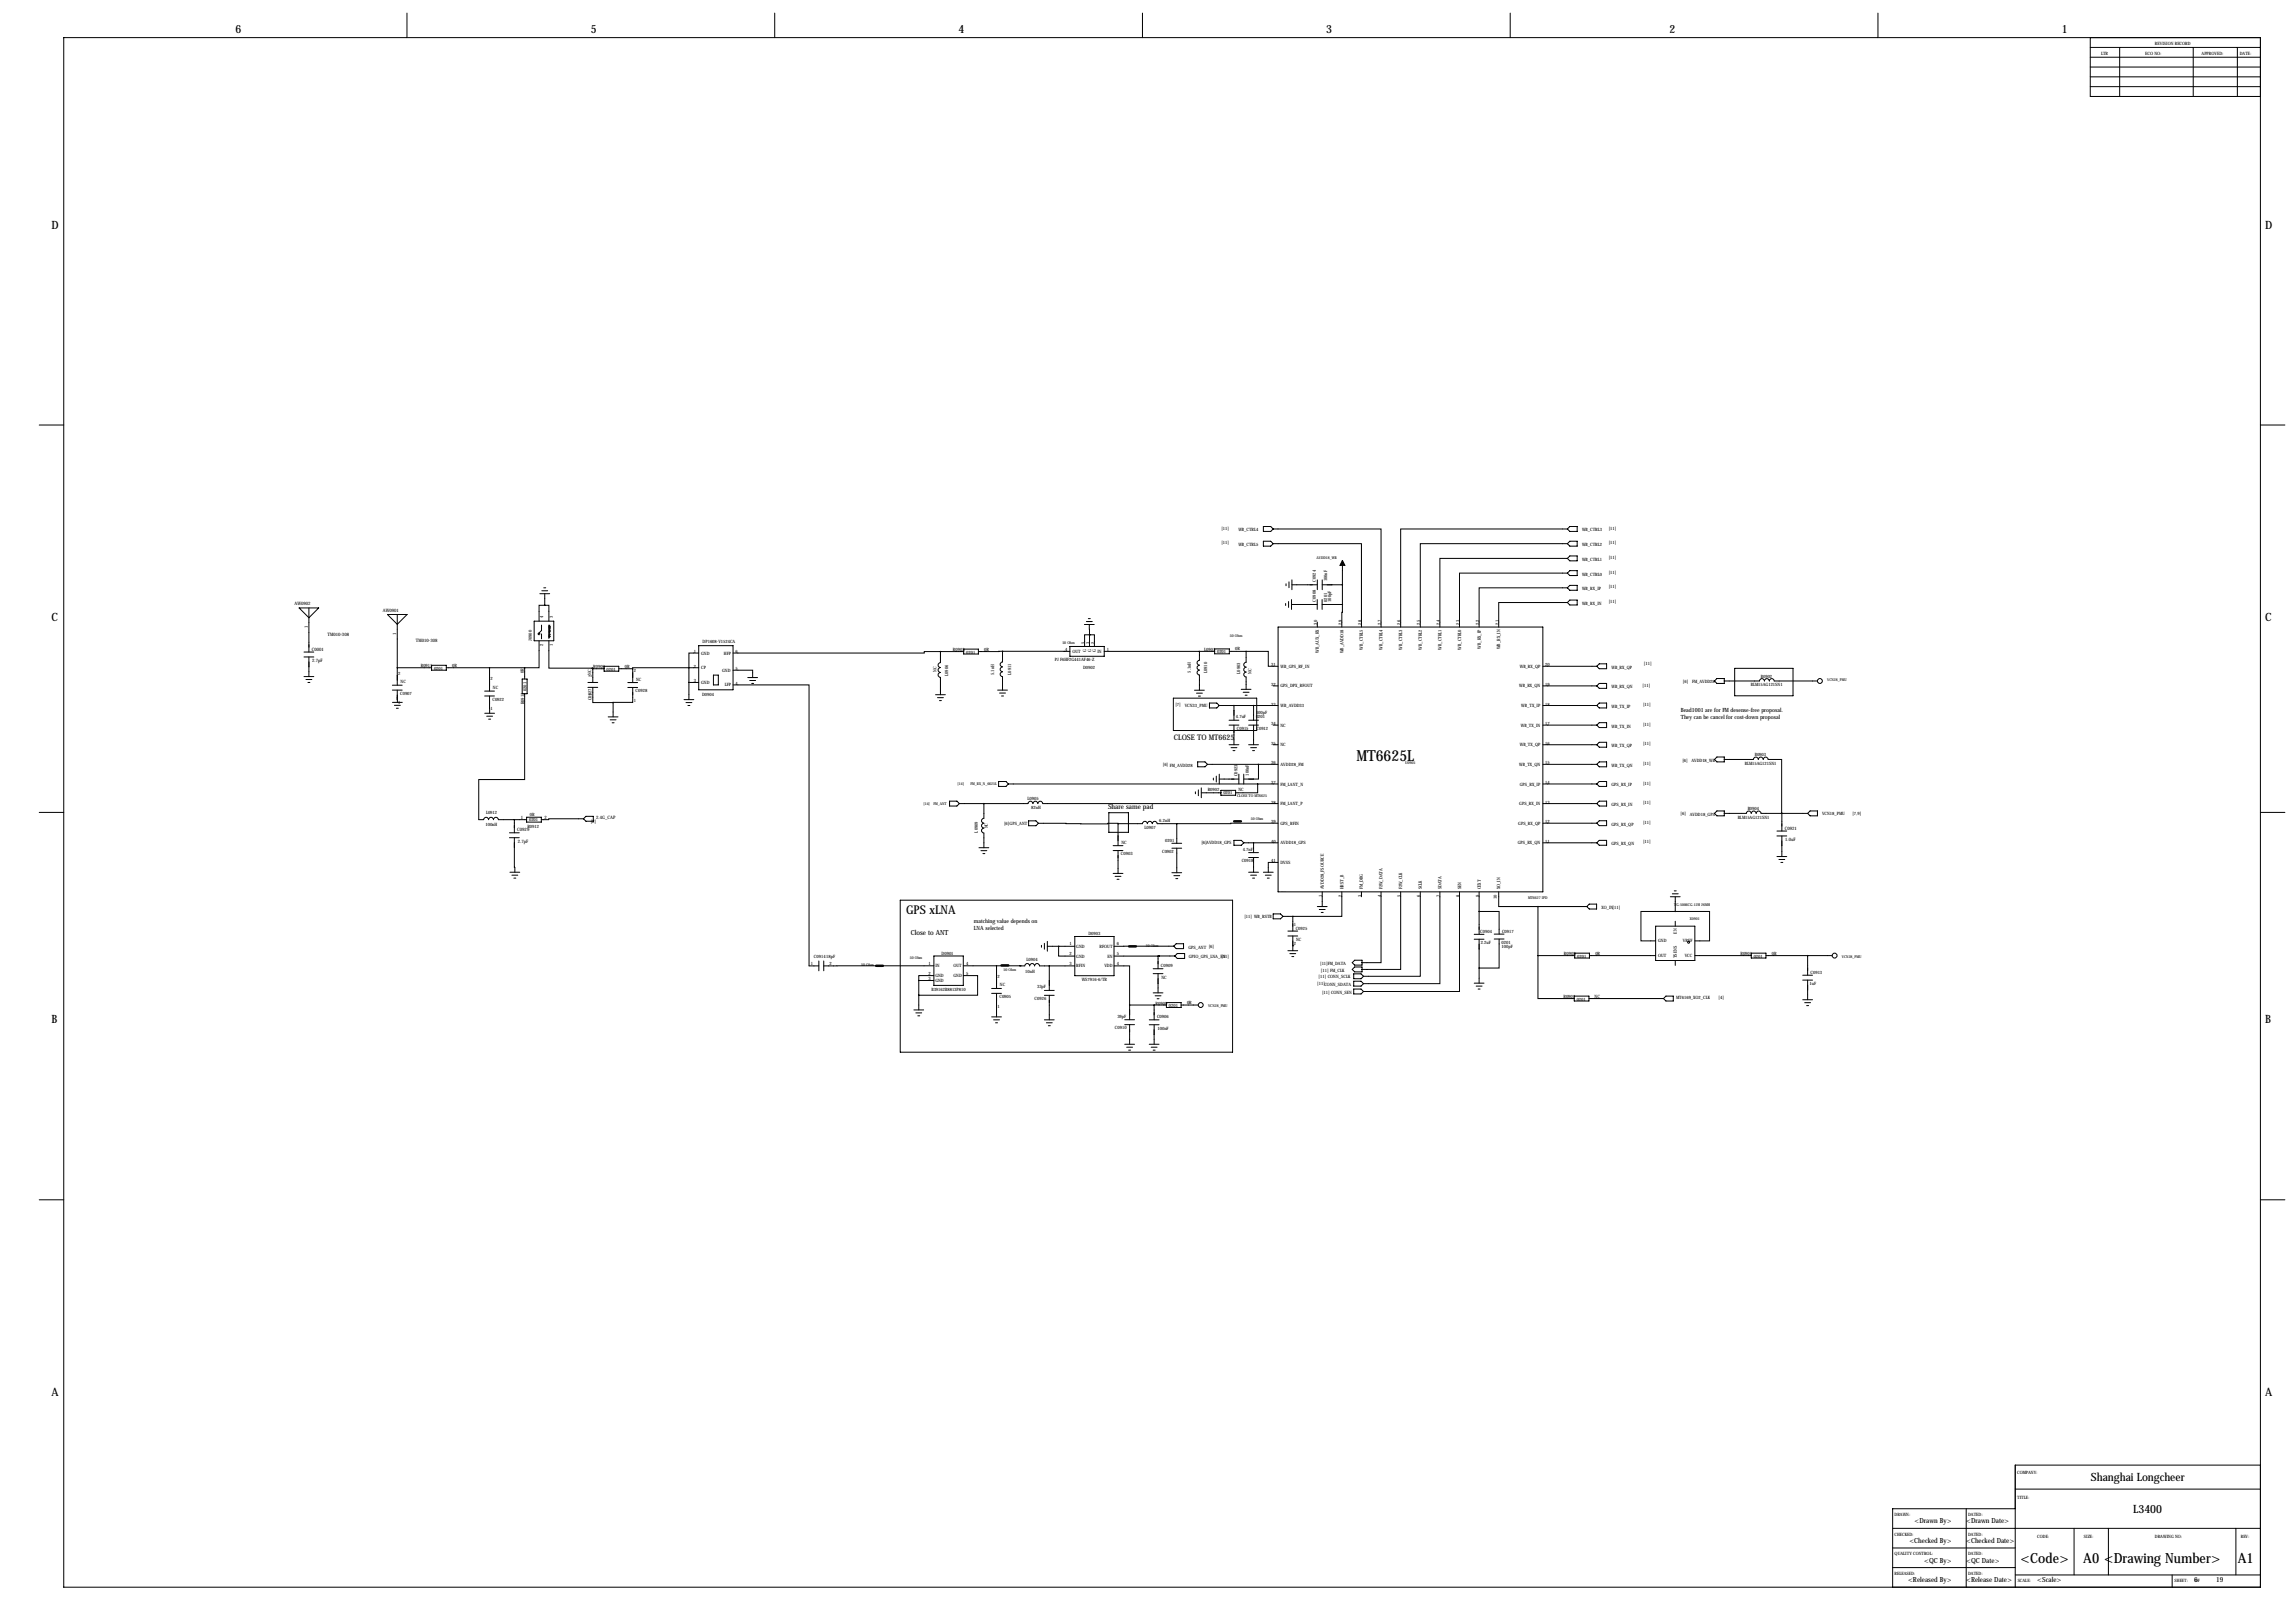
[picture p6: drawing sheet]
<svg xmlns="http://www.w3.org/2000/svg" width="1189mm" height="841mm" viewBox="0 0 1189 841" stroke-linecap="round" stroke-linejoin="round" font-family="sans-serif">
<defs><g id="words">
<text font-size="7.9" x="703" y="394">MT6625L</text>
<g font-size="7.3">
<text x="1047" y="809">&lt;Code&gt;</text>
<text x="1079" y="809">A0 &lt;Drawing Number&gt;</text>
<text x="1159" y="809">A1</text>
</g>
<text font-size="6.3" x="469" y="474">GPS xLNA</text>
<g font-size="5.9">
<text x="122" y="17">6</text>
<text x="306" y="17">5</text>
<text x="497" y="17">4</text>
<text x="687" y="17">3</text>
<text x="865" y="17">2</text>
<text x="1068" y="17">1</text>
<text x="27" y="119">D</text>
<text x="1173" y="119">D</text>
<text x="27" y="322">C</text>
<text x="1173" y="322">C</text>
<text x="27" y="530">B</text>
<text x="1173" y="530">B</text>
<text x="27" y="723">A</text>
<text x="1173" y="723">A</text>
<text x="1083" y="767">Shanghai Longcheer</text>
<text x="1105" y="784">L3400</text>
</g>
<text font-size="4" x="608" y="383">CLOSE TO MT6625</text>
<g font-size="3.6">
<text x="574" y="419">Share same pad</text>
<text x="472" y="484">Close to ANT</text>
<text x="992" y="789">&lt;Drawn By&gt;</text>
<text x="1019" y="789">&lt;Drawn Date&gt;</text>
<text x="989" y="799">&lt;Checked By&gt;</text>
<text x="1019" y="799">&lt;Checked Date&gt;</text>
<text x="997" y="809">&lt;QC By&gt;</text>
<text x="1019" y="809">&lt;QC Date&gt;</text>
<text x="988" y="820">&lt;Released By&gt;</text>
<text x="1019" y="820">&lt;Release Date&gt;</text>
<text x="1055" y="820">&lt;Scale&gt;</text>
<text x="1137" y="820">6</text>
<text x="1148" y="820">19</text>
</g>
<g font-size="3">
<text x="871" y="369">Bead1001 are for FM desense-free proposal.</text>
<text x="871" y="373">They can be cancel for cost-down proposal</text>
<text x="505" y="478">matching value depends on</text>
<text x="505" y="482">LNA selected</text>
</g>
<g font-size="2.4">
<text x="153" y="313">AW0902</text>
<text x="198" y="317">AW0901</text>
<text x="160" y="325" transform="rotate(-90 160 325)">1</text>
<text x="170" y="329">TM010-308</text>
<text x="205" y="329" transform="rotate(-90 205 329)">1</text>
<text x="215" y="333">TM010-308</text>
<text x="162" y="337">C0001</text>
<text x="162" y="343">2.7pF</text>
<text x="270" y="424">1</text>
<text x="282" y="424">2</text>
<text x="309" y="424">2.4G_CAP</text>
<text x="268" y="431">C0929</text>
<text x="306" y="426">[2]</text>
<text x="925" y="430">C0921</text>
<text x="268" y="437">2.7pF</text>
<text x="925" y="436">1.0uF</text>
</g>
<g font-size="2.3">
<text x="1116" y="23">REVISION RECORD</text>
<text x="1088" y="28">LTR</text>
<text x="1111" y="28">ECO NO:</text>
<text x="1140" y="28">APPROVED:</text>
<text x="1160" y="28">DATE:</text>
<text x="633" y="274">[11]</text>
<text x="642" y="275">WB_CTRL4</text>
<text x="820" y="275">WB_CTRL3</text>
<text x="833" y="274">[11]</text>
<text x="633" y="282">[11]</text>
<text x="833" y="282">[11]</text>
<text x="642" y="283">WB_CTRL5</text>
<text x="820" y="283">WB_CTRL2</text>
<text x="820" y="291">WB_CTRL1</text>
<text x="833" y="290">[11]</text>
<text x="820" y="298">WB_CTRL0</text>
<text x="833" y="297">[11]</text>
<text x="682" y="301" transform="rotate(-90 682 301)">C0924</text>
<text x="688" y="301" transform="rotate(-90 688 301)">100nF</text>
<text x="820" y="306">WB_RX_IP</text>
<text x="833" y="305">[11]</text>
<text x="682" y="312" transform="rotate(-90 682 312)">C0908</text>
<text x="687" y="312" transform="rotate(-90 687 312)">0201</text>
<text x="690" y="312" transform="rotate(-90 690 312)">100pF</text>
<text x="820" y="313">WB_RX_IN</text>
<text x="833" y="312">[11]</text>
<text x="281" y="320" transform="rotate(-90 281 320)">4</text>
<text x="286" y="320" transform="rotate(-90 286 320)">3</text>
<text x="682" y="324" transform="rotate(-90 682 324)">30</text>
<text x="695" y="324" transform="rotate(-90 695 324)">29</text>
<text x="705" y="324" transform="rotate(-90 705 324)">28</text>
<text x="715" y="324" transform="rotate(-90 715 324)">27</text>
<text x="726" y="324" transform="rotate(-90 726 324)">26</text>
<text x="736" y="324" transform="rotate(-90 736 324)">25</text>
<text x="746" y="324" transform="rotate(-90 746 324)">24</text>
<text x="756" y="324" transform="rotate(-90 756 324)">23</text>
<text x="766" y="324" transform="rotate(-90 766 324)">22</text>
<text x="776" y="324" transform="rotate(-90 776 324)">21</text>
<text x="275" y="332" transform="rotate(-90 275 332)">J0900</text>
<text x="281" y="335" transform="rotate(-90 281 335)">2</text>
<text x="286" y="335" transform="rotate(-90 286 335)">1</text>
<text x="364" y="333">DP1608-V1524CA</text>
<text x="562" y="334" transform="rotate(-90 562 334)">5</text>
<text x="564" y="334" transform="rotate(-90 564 334)">3</text>
<text x="567" y="334" transform="rotate(-90 567 334)">2</text>
<text x="767" y="336" transform="rotate(-90 767 336)">WB_RX_IP</text>
<text x="359" y="338">1</text>
<text x="363" y="339">GND</text>
<text x="375" y="339">HFP</text>
<text x="381" y="338">6</text>
<text x="494" y="337">R0903</text>
<text x="500" y="339">0201</text>
<text x="510" y="337">0R</text>
<text x="552" y="337">4</text>
<text x="555" y="338">OUT</text>
<text x="563" y="338" transform="rotate(-90 563 338)">G</text>
<text x="565" y="338" transform="rotate(-90 565 338)">G</text>
<text x="568" y="338" transform="rotate(-90 568 338)">G</text>
<text x="568" y="338">IN</text>
<text x="573" y="337">1</text>
<text x="624" y="337">L0901</text>
<text x="630" y="338">0201</text>
<text x="640" y="337">0R</text>
<text x="683" y="338" transform="rotate(-90 683 338)">WB_AUX_RX</text>
<text x="696" y="338" transform="rotate(-90 696 338)">WB_AVDD18</text>
<text x="706" y="336" transform="rotate(-90 706 336)">WB_CTRL5</text>
<text x="716" y="336" transform="rotate(-90 716 336)">WB_CTRL4</text>
<text x="726" y="336" transform="rotate(-90 726 336)">WB_CTRL3</text>
<text x="737" y="336" transform="rotate(-90 737 336)">WB_CTRL2</text>
<text x="747" y="336" transform="rotate(-90 747 336)">WB_CTRL1</text>
<text x="757" y="336" transform="rotate(-90 757 336)">WB_CTRL0</text>
<text x="777" y="336" transform="rotate(-90 777 336)">WB_RX_IN</text>
<text x="218" y="346">R0911</text>
<text x="225" y="347">0201</text>
<text x="234" y="345">0R</text>
<text x="307" y="346">R0906</text>
<text x="314" y="347">0201</text>
<text x="324" y="346">0R</text>
<text x="359" y="346">2</text>
<text x="363" y="347">CP</text>
<text x="374" y="348">GND</text>
<text x="381" y="347">5</text>
<text x="546" y="342">PJ F6HF2G441AF46-Z</text>
<text x="561" y="346">D0902</text>
<text x="658" y="345">31</text>
<text x="663" y="346">WB_GPS_RF_IN</text>
<text x="787" y="346">WB_RX_QP</text>
<text x="801" y="345">20</text>
<text x="835" y="346">WB_RX_QP</text>
<text x="852" y="344">[11]</text>
<text x="206" y="349">2</text>
<text x="208" y="354">NC</text>
<text x="254" y="352">2</text>
<text x="271" y="349" transform="rotate(-90 271 349)">0R</text>
<text x="307" y="350" transform="rotate(-90 307 350)">2NC</text>
<text x="328" y="348">2</text>
<text x="329" y="353">NC</text>
<text x="359" y="353">3</text>
<text x="485" y="348" transform="rotate(-90 485 348)">NC</text>
<text x="491" y="350" transform="rotate(-90 491 350)">L0906</text>
<text x="515" y="350" transform="rotate(-90 515 350)">5.1nH</text>
<text x="524" y="350" transform="rotate(-90 524 350)">L0911</text>
<text x="617" y="348" transform="rotate(-90 617 348)">5.1nH</text>
<text x="625" y="349" transform="rotate(-90 625 349)">L0910</text>
<text x="642" y="349" transform="rotate(-90 642 349)">L0903</text>
<text x="648" y="349" transform="rotate(-90 648 349)">NC</text>
<text x="872" y="354">[6]</text>
<text x="877" y="354">FM_AVDD28</text>
<text x="912" y="351">B0902</text>
<text x="207" y="360">C0907</text>
<text x="255" y="357">NC</text>
<text x="273" y="358" transform="rotate(-90 273 358)">0201</text>
<text x="329" y="358">C0928</text>
<text x="363" y="354">GND</text>
<text x="375" y="356">LFP</text>
<text x="381" y="355">4</text>
<text x="658" y="355">32</text>
<text x="663" y="356">GPS_DPX_RFOUT</text>
<text x="787" y="356">WB_RX_QN</text>
<text x="801" y="355">19</text>
<text x="835" y="357">WB_RX_QN</text>
<text x="851" y="356">[11]</text>
<text x="907" y="355">BLM15AG121SN1</text>
<text x="206" y="365">1</text>
<text x="255" y="363">C0922</text>
<text x="272" y="365" transform="rotate(-90 272 365)">R0913</text>
<text x="306" y="363" transform="rotate(-90 306 363)">C0927</text>
<text x="307" y="360" transform="rotate(-90 307 360)">1</text>
<text x="328" y="363">1</text>
<text x="364" y="361">D0904</text>
<text x="609" y="366">[7]</text>
<text x="658" y="365">33</text>
<text x="801" y="365">18</text>
<text x="851" y="366">[11]</text>
<text x="254" y="368">1</text>
<text x="614" y="366">VCN33_PMU</text>
<text x="651" y="370">100pF</text>
<text x="663" y="366">WB_AVDD33</text>
<text x="788" y="366">WB_TX_IP</text>
<text x="835" y="367">WB_TX_IP</text>
<text x="640" y="372">4.7uF</text>
<text x="641" y="378">C0915</text>
<text x="651" y="372">0201</text>
<text x="651" y="378">C0912</text>
<text x="658" y="376">34</text>
<text x="663" y="376">NC</text>
<text x="788" y="376">WB_TX_IN</text>
<text x="801" y="376">17</text>
<text x="835" y="377">WB_TX_IN</text>
<text x="851" y="376">[11]</text>
<text x="658" y="386">35</text>
<text x="663" y="387">NC</text>
<text x="787" y="387">WB_TX_QP</text>
<text x="801" y="386">16</text>
<text x="835" y="387">WB_TX_QP</text>
<text x="851" y="386">[11]</text>
<text x="658" y="396">36</text>
<text x="801" y="396">15</text>
<text x="872" y="394">[6]</text>
<text x="876" y="394">AVDD18_WB</text>
<text x="909" y="392">B0903</text>
<text x="602" y="397">[6] FM_AVDD28</text>
<text x="647" y="402" transform="rotate(-90 647 402)">100nF</text>
<text x="663" y="397">AVDD28_FM</text>
<text x="787" y="397">WB_TX_QN</text>
<text x="835" y="397">WB_TX_QN</text>
<text x="851" y="396">[11]</text>
<text x="904" y="396">BLM15AG121SN1</text>
<text x="641" y="402" transform="rotate(-90 641 402)">C0923</text>
<text x="658" y="406">37</text>
<text x="663" y="407">FM_LANT_N</text>
<text x="787" y="407">GPS_RX_IP</text>
<text x="801" y="406">14</text>
<text x="835" y="407">GPS_RX_IP</text>
<text x="851" y="406">[11]</text>
<text x="626" y="410">R0902</text>
<text x="634" y="411">0201</text>
<text x="641" y="410">NC</text>
<text x="532" y="414">L0905</text>
<text x="534" y="419">82nH</text>
<text x="658" y="416">38</text>
<text x="663" y="417">FM_LANT_P</text>
<text x="787" y="417">GPS_RX_IN</text>
<text x="801" y="416">13</text>
<text x="835" y="418">GPS_RX_IN</text>
<text x="851" y="417">[11]</text>
<text x="905" y="420">B0904</text>
<text x="252" y="421">L0912</text>
<text x="274" y="425">0201</text>
<text x="274" y="423">0R</text>
<text x="601" y="426">6.2nH</text>
<text x="871" y="422">[6]</text>
<text x="875" y="422">AVDD18_GPS</text>
<text x="900" y="424">BLM15AG121SN1</text>
<text x="944" y="422">VCN18_PMU</text>
<text x="960" y="422">[7,9]</text>
<text x="251" y="428">100nH</text>
<text x="273" y="429">R0912</text>
<text x="507" y="431" transform="rotate(-90 507 431)">L0909</text>
<text x="512" y="429" transform="rotate(-90 512 429)">NC</text>
<text x="520" y="427">[6]GPS_ANT</text>
<text x="593" y="430">L0907</text>
<text x="658" y="426">39</text>
<text x="663" y="427">GPS_RFIN</text>
<text x="787" y="427">GPS_RX_QP</text>
<text x="801" y="426">12</text>
<text x="835" y="428">GPS_RX_QP</text>
<text x="851" y="427">[11]</text>
<text x="581" y="437">NC</text>
<text x="604" y="436">0201</text>
<text x="622" y="437">[6]AVDD18_GPS</text>
<text x="658" y="437">40</text>
<text x="663" y="437">AVDD18_GPS</text>
<text x="786" y="437">GPS_RX_QN</text>
<text x="801" y="437">11</text>
<text x="835" y="438">GPS_RX_QN</text>
<text x="851" y="437">[11]</text>
<text x="581" y="443">C0903</text>
<text x="602" y="442">C0902</text>
<text x="644" y="441">4.7nF</text>
<text x="643" y="447">C0918</text>
<text x="658" y="447">41</text>
<text x="663" y="448">DVSS</text>
<text x="686" y="461" transform="rotate(-90 686 461)">AVDD28_FSOURCE</text>
<text x="696" y="461" transform="rotate(-90 696 461)">HRST_B</text>
<text x="706" y="461" transform="rotate(-90 706 461)">FM_DBG</text>
<text x="716" y="461" transform="rotate(-90 716 461)">F2W_DATA</text>
<text x="726" y="461" transform="rotate(-90 726 461)">F2W_CLK</text>
<text x="737" y="461" transform="rotate(-90 737 461)">SCLK</text>
<text x="747" y="461" transform="rotate(-90 747 461)">SDATA</text>
<text x="757" y="461" transform="rotate(-90 757 461)">SEN</text>
<text x="767" y="461" transform="rotate(-90 767 461)">CEXT</text>
<text x="777" y="461" transform="rotate(-90 777 461)">XO_IN</text>
<text x="685" y="464" transform="rotate(-90 685 464)">1</text>
<text x="695" y="464" transform="rotate(-90 695 464)">2</text>
<text x="705" y="464" transform="rotate(-90 705 464)">3</text>
<text x="715" y="464" transform="rotate(-90 715 464)">4</text>
<text x="726" y="464" transform="rotate(-90 726 464)">5</text>
<text x="736" y="464" transform="rotate(-90 736 464)">6</text>
<text x="746" y="464" transform="rotate(-90 746 464)">7</text>
<text x="756" y="464" transform="rotate(-90 756 464)">8</text>
<text x="766" y="464" transform="rotate(-90 766 464)">9</text>
<text x="775" y="466" transform="rotate(-90 775 466)">10</text>
<text x="830" y="471">XO_IN[11]</text>
<text x="645" y="475">[11] WB_RSTB</text>
<text x="670" y="479">1</text>
<text x="564" y="484">D0903</text>
<text x="671" y="482">C0925</text>
<text x="767" y="483">C0904</text>
<text x="778" y="483">C0917</text>
<text x="869" y="484" transform="rotate(-90 869 484)">EN</text>
<text x="554" y="490">1</text>
<text x="558" y="491">GND</text>
<text x="570" y="491">RFOUT</text>
<text x="579" y="490">6</text>
<text x="616" y="491">GPS_ANT [6]</text>
<text x="670" y="489">2</text>
<text x="671" y="487">NC</text>
<text x="767" y="489">2.2uF</text>
<text x="778" y="489">0201</text>
<text x="778" y="491">100pF</text>
<text x="859" y="488">GND</text>
<text x="872" y="488">VREF</text>
<text x="422" y="496">C091418pF</text>
<text x="488" y="495">D0901</text>
<text x="532" y="498">L0904</text>
<text x="554" y="495">2</text>
<text x="558" y="496">GND</text>
<text x="574" y="496">EN</text>
<text x="579" y="495">5</text>
<text x="616" y="496">GPIO_GPS_LNA_EN</text>
<text x="633" y="496">[11]</text>
<text x="810" y="495">R0908</text>
<text x="817" y="496">0201</text>
<text x="826" y="495">0R</text>
<text x="859" y="496">OUT</text>
<text x="869" y="496" transform="rotate(-90 869 496)">TSENS</text>
<text x="873" y="496">VCC</text>
<text x="902" y="495">R0901</text>
<text x="908" y="496">0201</text>
<text x="918" y="495">0R</text>
<text x="420" y="500">1</text>
<text x="430" y="500">2</text>
<text x="481" y="500">1</text>
<text x="485" y="501">IN</text>
<text x="494" y="501">OUT</text>
<text x="501" y="500">4</text>
<text x="531" y="504">10nH</text>
<text x="554" y="500">3</text>
<text x="558" y="501">RFIN</text>
<text x="572" y="501">VDD</text>
<text x="579" y="500">4</text>
<text x="601" y="501">C0909</text>
<text x="684" y="500">[11]FM_DATA</text>
<text x="684" y="503">[11] FM_CLK</text>
<text x="481" y="505">2</text>
<text x="481" y="507">3</text>
<text x="485" y="506">GND</text>
<text x="485" y="509">GND</text>
<text x="494" y="506">GND</text>
<text x="501" y="505">5</text>
<text x="517" y="506">2</text>
<text x="560" y="508">WS7916-6/TR</text>
<text x="602" y="507">NC</text>
<text x="683" y="507">[11] CONN_SCLK</text>
<text x="938" y="504">C0913</text>
<text x="482" y="513">B39162B8813P810</text>
<text x="518" y="511">NC</text>
<text x="537" y="512">33pF</text>
<text x="682" y="510">[11]CONN_SDATA</text>
<text x="685" y="515">[11] CONN_SEN</text>
<text x="937" y="510">1uF</text>
<text x="517" y="522">1</text>
<text x="518" y="517">C0905</text>
<text x="536" y="518">C0926</text>
<text x="599" y="520">R0909</text>
<text x="605" y="522">0201</text>
<text x="615" y="520">0R</text>
<text x="810" y="517">R0907</text>
<text x="817" y="518">0201</text>
<text x="826" y="517">NC</text>
<text x="868" y="517">MT6169_XO2_CLK</text>
<text x="890" y="517">[4]</text>
<text x="579" y="527">39pF</text>
<text x="599" y="527">C0906</text>
<text x="578" y="533">C0910</text>
<text x="600" y="533">100nF</text>
<text x="1045" y="764">COMPANY:</text>
<text x="1045" y="776">TITLE:</text>
<text x="981" y="785">DRAWN:</text>
<text x="1020" y="785">DATED:</text>
<text x="981" y="795">CHECKED:</text>
<text x="1020" y="795">DATED:</text>
<text x="1055" y="797">CODE:</text>
<text x="1080" y="797">SIZE:</text>
<text x="1116" y="797">DRAWING NO:</text>
<text x="1161" y="797">REV:</text>
<text x="981" y="806">QUALITY CONTROL:</text>
<text x="1020" y="806">DATED:</text>
<text x="981" y="816">RELEASED:</text>
<text x="1020" y="816">DATED:</text>
<text x="1045" y="820">SCALE:</text>
<text x="1126" y="820">SHEET:</text>
<text x="1137" y="820">OF</text>
</g>
<g font-size="2">
<text x="682" y="290">AVDD18_WB</text>
<text x="550" y="334">50 Ohm</text>
<text x="637" y="330">50 Ohm</text>
<text x="947" y="353">VCN28_PMU</text>
<text x="728" y="396">U0905</text>
<text x="496" y="407">[14]</text>
<text x="503" y="407">FM_RX_N_6625L</text>
<text x="641" y="413">CLOSE TO MT6625</text>
<text x="478" y="417">[14]</text>
<text x="484" y="417">FM_ANT</text>
<text x="648" y="425">50 Ohm</text>
<text x="792" y="466">MT6627 IPD</text>
<text x="867" y="469">TG-5006CG-12H 26MH</text>
<text x="875" y="476">X0901</text>
<text x="594" y="491">50 Ohm</text>
<text x="471" y="497">50 Ohm</text>
<text x="954" y="496">VCN28_PMU</text>
<text x="446" y="500">50 Ohm</text>
<text x="520" y="503">50 Ohm</text>
<text x="626" y="522">VCN28_PMU</text>
</g>
<text font-size=".4" x="662" y="462">MT6611_SMD_WLCSP-61_0</text>
</g></defs>
<g fill="none" stroke="#000" stroke-width=".52">
<path d="M33 19h1138v803h-1138zM211 7v12M401 7v12M592 7v12M782 7v12M973 7v12M1083 19v31h88M1083 35h88M1083 25h88M1083 30h88M1083 40h88M1098 25v25"/>
<path d="M1136 25v25M1159 25v25M1083 45h88M20 220h13M1171 220h13M654 273h4l2 1-2 1h-4zM660 274h55v51M812 274h-86v51M812 274l1-1h4v2h-4zM654 280h4l2 2-2 1h-4zM660 282h45v43M695 290v23"/>
<path d="M812 297h-56v28M812 282h-76v43M812 289h-66v36M812 282l1-2h4v3h-4zM812 289l1-1h4v3h-4zM812 297l1-1h4v2h-4zM155 315h10l-5 5zM160 315v23M201 318h10l-5 5zM206 318v37M280 308h5M281 306h3"/>
<path d="M282 304h1M282 314h-3v8M282 314h2v8M282 308v6M666 313v1M666 302v1M668 312v3M668 301v3M669 311v5M669 313h13M669 303h13M669 300v5"/>
<path d="M682 311v5M682 300v5M685 311v5M685 300v5M695 313v12M695 303h-10M695 313h-10M812 312h-36v13M812 304h-46v21M812 304l1-1h4v3h-4zM812 312l1-1h4v2h-4zM157 338h6"/>
<path d="M277 322h10v10h-10zM279 328h.1M279 332v14h-7M280 328l-1 1M281 324v3l-2 1v1M281 328v3M284 332v14h23M284 324v7M285 329h-1M285 328l-1 1M285 327l-1 1M285 326l-1 1"/>
<path d="M285 326h-1M285 325l-1 1M285 324l-1 1M285 324h-1M285 330h-1M285 329l-1 1M362 338h-5v15M362 334h18v23h-18zM487 337v6a1.3 1.3 0 0 0-1 2 1.3 1.3 0 0 0 1 1 1.3 1.3 0 0 0-1 1 1.3 1.3 0 0 0 1 1 1.3 1.3 0 0 0-1 2 1.3 1.3 0 0 0 1 1v9M487 337h-8v1h-99M487 337h12M499 336h8v3h-8z"/>
<path d="M519 337v6a1.3 1.3 0 0 0-1 1 1.3 1.3 0 0 0 1 1 1.3 1.3 0 0 0-1 2 1.3 1.3 0 0 0 1 1 1.3 1.3 0 0 0-1 1 1.3 1.3 0 0 0 1 1v7M519 337h35M519 337h-12M554 335h18v5h-18zM562 323h5M563 322h3M564 320h1M564 323v6M564 329h-2v6M564 329h.1M564 329h3v6M564 329v6"/>
<path d="M572 337h57M621 337v5a1.3 1.3 0 0 0-1 1 1.3 1.3 0 0 0 1 2 1.3 1.3 0 0 0-1 1 1.3 1.3 0 0 0 1 1 1.3 1.3 0 0 0-1 1 1.3 1.3 0 0 0 1 2v8M629 336h8v3h-8zM637 337h9M646 337v6a1.3 1.3 0 0 0-2 1 1.4 1.4 0 0 0 2 2 1.3 1.3 0 0 0-2 1 1.3 1.3 0 0 0 2 1 1.3 1.3 0 0 0-2 1 1.4 1.4 0 0 0 2 2v6M646 337h11v8h5M662 325h137v137h-137zM682 322v3M157 340h6M157 350h6M158 352h4M160 353h1"/>
<path d="M160 340v10M203 357h5M203 355h5M206 357v7M224 346h-18M224 345h7v2h-7zM231 346h41M251 358h5M254 346v12M271 352h2v7h-2zM272 346v6M272 359v45h-24v21h3a1.3 1.3 0 0 1 1-2 1.3 1.3 0 0 1 1 2 1.3 1.3 0 0 1 1-2 1.4 1.4 0 0 1 2 2 1.3 1.3 0 0 1 1-2 1.3 1.3 0 0 1 1 2h15"/>
<path d="M305 353h5M305 356h5M307 346v7M307 346h6M307 356v8h11M313 345h8v3h-8zM321 346h7M325 356h5M325 354h5M328 346v8M328 356v8h-10M357 353h5"/>
<path d="M357 353v9M362 346h-34M370 350h2v5h-2zM380 355h39v145h5M380 347h10v4M387 351h5M388 352h3M389 354h1M485 360h5M517 357h5M518 359h3M619 358h5"/>
<path d="M620 359h3M643 357h5M644 359h3M660 355h2M799 345h28M799 355h28M827 345l1-1h4v2h-4zM827 355l1-1h4v3h-4zM888 353l1-2h4v3h-4zM893 353h18a1.3 1.3 0 0 1 2-1 1.3 1.3 0 0 1 1 1 1.3 1.3 0 0 1 1-1 1.3 1.3 0 0 1 2 1 1.3 1.3 0 0 1 1-1 1.3 1.3 0 0 1 1 1h22M899 346h30v14h-30zM203 364h5"/>
<path d="M204 365h3M205 367h1M206 361v2M251 361h5M251 369h5M252 371h3M253 372h1M254 361v8M315 371h5M316 373h3M317 374h1M318 364v7"/>
<path d="M354 362h5M355 364h3M356 365h1M486 361h3M487 363h1M519 361h1M608 362h43v16h-43zM621 361h1M627 364h3l2 1-2 2h-3zM632 365h30M637 376h5M637 373h5"/>
<path d="M639 365v8M639 376v10M645 360h1M647 376h5M647 373h5M649 365v8M649 376v10M660 376h2M799 376h28M799 365h28M827 365l1-1h4v3h-4zM827 376l1-2h4v3h-4z"/>
<path d="M620 395h4l1 1-1 1h-4zM625 396h37M637 386h5M638 387h3M639 389h1M647 386h5M648 387h3M649 389h1M652 396v8h-8M660 386h2M799 396h28M799 386h28"/>
<path d="M827 386l1-2h4v3h-4zM827 396l1-1h4v2h-4zM888 393l1-1h4v3h-4zM893 393h15a1.3 1.3 0 0 1 2-1 1.3 1.3 0 0 1 1 1 1.3 1.3 0 0 1 1-1 1.3 1.3 0 0 1 1 1 1.3 1.3 0 0 1 2-1 1.3 1.3 0 0 1 1 1h7v28M492 415h4l1 1-1 2h-4zM497 416h36a1.3 1.3 0 0 1 1-1 1.3 1.3 0 0 1 1 1 1.3 1.3 0 0 1 1-1 1.3 1.3 0 0 1 2 1 1.3 1.3 0 0 1 1-1 1.3 1.3 0 0 1 1 1h122M510 416v8a1.3 1.3 0 0 0-2 1 1.3 1.3 0 0 0 2 1 1.4 1.4 0 0 0-2 2 1.3 1.3 0 0 0 2 1 1.3 1.3 0 0 0-2 1 1.3 1.3 0 0 0 2 1v8M517 405h4l1 1-1 1h-4zM522 406h140M619 410v1M621 409v3M622 411h10"/>
<path d="M622 408v5M629 403v1M630 402v3M632 401v5M632 404h10M632 409h8v3h-8zM642 401v5M644 401v5M652 406v5h-12M799 416h28M799 406h28M827 416l1-1h4v3h-4z"/>
<path d="M827 406l1-1h4v2h-4zM20 421h13M264 431h5M264 434h5M266 425v6M266 434l1 18M273 423h7v3h-7zM302 424l-22 1M302 424l2-1h3v2h-3zM507 439h5M533 425h4l1 1-1 2h-4zM538 426l41 1"/>
<path d="M574 421h11v10h-11zM577 438h5M579 427v11M597 427a1.3 1.3 0 0 0-1-2 1.4 1.4 0 0 0-2 2 1.3 1.3 0 0 0-1-2 1.3 1.3 0 0 0-1 2h-13M597 427a1.3 1.3 0 0 1 1-2 1.3 1.3 0 0 1 1 2h11M607 439h5M607 437h5M610 427v10M610 439v13M639 435h4l1 2-1 1h-4zM644 437h18M649 437v5"/>
<path d="M662 426l-52 1M799 426h28M799 437h28M827 426l1-1h4v3h-4zM827 437l1-2h4v3h-4zM888 421l1-1h4v3h-4zM893 421h12M905 421a1.3 1.3 0 0 1 1-1 1.3 1.3 0 0 1 1 1M907 421a1.3 1.3 0 0 1 1-1 1.3 1.3 0 0 1 2 1M910 421a1.3 1.3 0 0 1 1-1 1.3 1.3 0 0 1 1 1h24M920 430h6M920 433h6"/>
<path d="M923 421h.1M923 421v9M923 433v11M936 421l2-1h3v3h-3zM1171 421h13M264 452h5M265 453h3M266 455h1M508 441h3M509 442h1M577 441h5M577 452h5"/>
<path d="M578 454h3M579 455h1M579 441v11M607 452h5M608 454h3M609 455h1M647 452h5M647 444h5M647 442h5M648 453h3M649 455h1M649 444v8"/>
<path d="M654 452h6M655 453h4M656 455h2M662 447h-5v5M920 444h6M922 445h3M923 447h1M466 466h173v79h-173zM660 473h3l2 2-2 1h-3zM665 475h5M670 475v7M682 470h5"/>
<path d="M683 471h3M684 473h1M685 462v8M695 462v13h-25M705 462v2M715 462v37h-9M726 462v40h-20M736 462v44h-30M746 462v48h-40M756 462v52h-50M766 472h11v12M766 462v22"/>
<path d="M776 462v8h21M797 470v25M822 470h-25M822 470l1-2h4v3h-4zM858 480h20v18h-20zM865 464h5M866 463h3M867 461h1M868 472h-18v15h8M868 472h18v15h-8M868 464v8M868 477v3"/>
<path d="M424 498v5M427 498v5M484 495h15v15h-15zM539 490v1M541 489v3M543 490h14M543 488v5M548 490v5h9M557 485h20v20h-20zM600 495h-23M600 495v7M608 490h-31"/>
<path d="M608 490l1-1h4v2h-4zM609 495h-9M609 495l1-1h4v2h-4zM667 482h5M667 485h5M667 492h5M668 494h3M669 495h1M670 490h.1M670 485v7M700 499l2-2h4v3h-4zM764 486h5"/>
<path d="M764 484h5M766 486v23M774 484h5M774 486h5M777 486v15h-11M797 495v22h18M797 495h19M816 494h7v2h-7zM823 495h35M868 498v2M878 495h29M907 494h8v2h-8z"/>
<path d="M915 495h34M936 495v10M476 508v15M484 500h-57M484 505h-8v3M484 508h-8M499 505h7v10h-30M499 500h17M514 515h5M514 512h5M516 500h15M516 500v12"/>
<path d="M516 515v12M531 500a1.3 1.3 0 0 1 1-1 1.3 1.3 0 0 1 1 1M533 500a1.3 1.3 0 0 1 2-1 1.3 1.3 0 0 1 1 1M536 500a1.3 1.3 0 0 1 1-1 1.3 1.3 0 0 1 1 1h19M541 516h5M541 513h5M544 500v13M544 516v12M577 500h8v21M597 502h5M597 504h5M597 514h5"/>
<path d="M598 516h3M599 517h1M600 504v10M604 519h8v3h-8zM700 502l2-1h4v2h-4zM701 504h4l1 2-1 1h-4zM701 508h4l1 2-1 1h-4zM701 512h4l1 2-1 1h-4zM764 509h5M765 511h3M766 512h1M815 516h8v2h-8z"/>
<path d="M823 517h39M862 517l1-1h4v2h-4zM934 505h5M934 508h5M934 518h5M935 519h3M936 508v10M473 523h5M474 525h3M475 526h1M514 527h5M515 528h3"/>
<path d="M516 530h1M541 528h5M542 530h3M543 531h1M583 531h5M583 528h5M585 521v7M585 531v10M595 531h5M595 528h5M598 521v7M598 531v10"/>
<path d="M604 521h-19M612 521h9M936 521h1M583 541h5M584 542h3M585 544h1M595 541h5M596 542h3M597 544h1M20 621h13M1171 621h13M1171 759h-127v63"/>
<path d="M1044 771h127M980 792h191M1019 781v41M1044 781h-64v41M1074 792v24M1092 792v24M1158 792v24M980 802h64M980 812h64M1044 816h127M1125 816v6"/>
<circle cx="943" cy="353" r="1.3"/>
<circle cx="875" cy="488" r=".5"/>
<circle cx="950" cy="495" r="1.3"/>
<circle cx="622" cy="521" r="1.3"/>
</g>
<path d="M639 425h4M585 490h3M454 500h3M519 500h3" fill="none" stroke="#000" stroke-width="1.3"/>
<path d="M695 290l2 3h-3z" fill="#000" stroke="#000" stroke-width=".52"/>
<path d="M645 337a.5 .5 0 0 0 1 0 .5 .5 0 0 0-1 0zM651 406a.5 .5 0 0 0 1 0 .5 .5 0 0 0-1 0z" fill="#000" stroke="#000" stroke-width=".66"/>
<use href="#words"/>
</svg>
